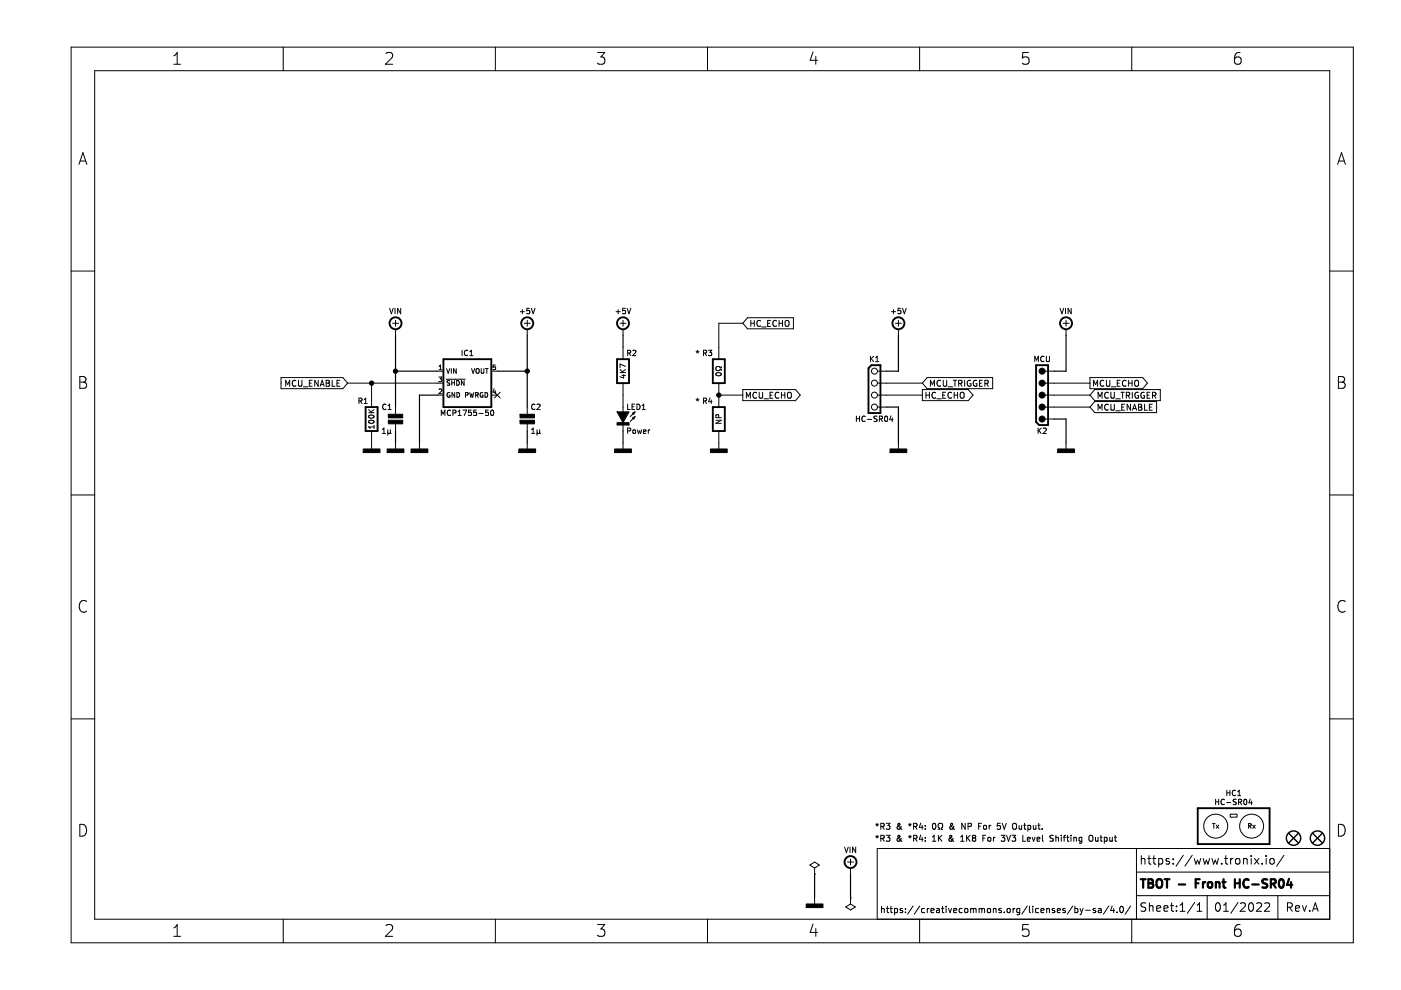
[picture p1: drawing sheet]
<svg xmlns="http://www.w3.org/2000/svg" width="297mm" height="210mm" viewBox="0 0 297 210" stroke-linecap="round" stroke-linejoin="round" font-family="sans-serif">
<path d="M.1 0h297v209.9h-297z" fill-rule="evenodd" fill="#fff" stroke="#fff" stroke-width=".21"/>
<g fill="none" stroke="#000" stroke-width=".21">
<path d="M15.1 10h271.8v189.9h-271.8zM20.1 15h261.8v179.9h-261.8zM36.9 11.8l.7-.7v2.5M36.9 13.6h1.4M60.1 10v5M81.8 11.4l.4-.3h.6a.68 .68 0 0 1 .3 1.1l-1.4 1.4h1.6M105 10v5M126.7 11.1h1.5l-.8 1a.68 .68 0 0 1 .8 .5v.5l-.2 .4-1 .1-.3-.2M150 10v5M172.4 11l-.6 1.8h1.5M173 12v1.6M195 10v5"/>
<path d="M218.1 11.1h-1.2l-.1 1.2 .3-.2 .8 .1 .3 .4-.1 .8-.4 .2h-.6l-.3-.2M240 10v5M262.9 11.1a.99 .99 0 0 0-1.2 1.1v.9l.3 .4 .7 .1 .3-.2 .2-.8-.3-.4-.7-.1-.5 .5M16.7 34.9l.9-2.5 .8 2.5M17 34.1h1.2M283.6 34.9l.8-2.5 .9 2.5M283.8 34.1h1.2M15.1 57.5h5M281.9 57.5h5M16.9 79.8h.9a.61 .61 0 0 1 .4 .6 .61 .61 0 0 1-.4 .6 .67 .67 0 0 1 .6 .6 .67 .67 0 0 1-.5 .7h-1zM82.6 65.4l.4 1.1 .4-1.1M83.2 68.5h1.3"/>
<path d="M83.8 65.4v1.1M83.9 67.9v1.3M83.9 69.8v1.3M85 65.4v1.1l-.7-1.1v1.1M92.7 78.7h1.3M93 79.9h.7l-.4 .4 .3 .1v.4h-.6M93.1 78.4h.6M93.1 77.7l.3-.3v1M94.7 78.1l.3 1 .4-1M95.7 78.1v1M96.7 78.1v1l-.5-1v1M98 74.3v1.1"/>
<path d="M99.2 74.4a.51 .51 0 0 0-.7 .4 .51 .51 0 0 0 .7 .5M99.6 75.4h.7M99.6 74.6l.3-.3v1.1M100 78.1l.3 1 .3-1M101 78.3l.2-.2 .3 .2 .1 .5-.1 .3-.5-.1zM102 78.1v.9l.2 .1 .4-.1v-.9M102.9 78.1h.6M103.2 78.1v1M104.2 78.7h1.2M105 77.4h-.4l-.1 .5 .5-.1v.5h-.5M110.3 66.1h.9M110.7 65.6v.9"/>
<path d="M111.2 68.5h1.2M111.8 67.9v1.3M111.8 69.8v1.3M112.3 65.4h-.6v.5h.5l.1 .5-.2 .1-.4-.1M112.7 65.4l.3 1.1 .4-1.1M130.6 66.1h.9M131.1 65.6v.9M131.5 68.5h1.2M131.5 79h1.1M131.5 78.3l.6 .7M131.8 79.6h.8M132.1 67.9v1.3"/>
<path d="M132.1 69.8v1.3M132.1 73.6v2.6M132.2 79.4v.7l-.8-.2M132.6 65.4h-.6v.5h.5l.1 .5-.2 .1-.4-.1M132.6 78.3l-.6 .5M132.6 77.7l-1.1-.5v.8M133 65.4l.4 1.1 .3-1.1M133.1 74.9l.5-.1 .1-.4-.6-.1v1.1M133.3 74.9l.4 .5M134.2 74.4l.4-.1 .2 .3-.7 .8h.7M147.6 74.5l.3 .1M147.9 74.3v.3"/>
<path d="M147.9 74.6l-.2 .2M147.9 74.6l.2 .2M148.2 74.5l-.3 .1M149.2 74.9l.5-.1 .1-.4-.6-.1v1.1M149.4 74.9l.4 .5M150.2 74.3h.7l-.4 .4 .4 .1v.5l-.2 .1-.5-.1M151.9 79.1a.55 .55 0 0 1 .6-.1 .55 .55 0 0 1 .4 .5 .56 .56 0 0 1-.7 .3 .56 .56 0 0 1-.4-.6zM152.9 77.7v.3h-.2a.49 .49 0 0 0-.7-.3 .49 .49 0 0 0-.2 .7l.6 .2 .5-.3v.3M157.5 68.5h-5.1v7.7M158.5 67.4h9.7v2.3h-9.7l-1-1.2zM159.2 68.5h.7M159.2 67.9v1.3"/>
<path d="M159.9 67.9v1.3M161.2 68.1a.56 .56 0 0 0-.7 .5 .56 .56 0 0 0 .7 .5M161.5 69.3h1M162.8 68.5h.4M163.4 67.9h-.6v1.3h.6M164.6 68.1a.56 .56 0 0 0-.8 .5 .56 .56 0 0 0 .8 .5M165.2 68.5h.7M165.2 67.9v1.3M165.9 67.9v1.3M166.5 68.1l.2-.2a.43 .43 0 0 1 .6 .5v.4a.42 .42 0 0 1-.4 .4 .42 .42 0 0 1-.5-.4zM184.6 75.5v1.2M184.7 76l.5 .7"/>
<path d="M185.2 75.5l-.6 .7M185.6 75.9l.4-.4v1.2M185.6 76.7h.7M186 78.7h1.9M189 66.1h.9M189.4 65.6v.9M189.8 68.5h1.3M190.5 67.9v1.3M190.5 69.8v1.3M191 65.4h-.6v.5h.5l.1 .5-.2 .1-.4-.1M191.4 65.4l.3 1.1 .4-1.1M219.4 76.7v-1.2l.4 .8 .3-.8v1.2"/>
<path d="M221.4 75.6a.51 .51 0 0 0-.8 .5 .51 .51 0 0 0 .8 .5M221.6 78.7h1.9M221.8 75.5v1l.3 .2 .4-.2v-1M224.8 65.4l.3 1.1 .4-1.1M225.4 68.5h1.3M225.9 65.4v1.1M226 67.9v1.3M226 69.8v1.3M227.1 65.4v1.1l-.6-1.1v1.1M283.8 79.8h.8a.61 .61 0 0 1 .5 .6 .61 .61 0 0 1-.5 .6 .67 .67 0 0 1 .6 .6 .67 .67 0 0 1-.5 .7h-.9zM16.9 81h.9M59.6 80.1h13.1l1 1.1-1 1.2h-13.1z"/>
<path d="M60.6 81.9v-1.3l.4 .9 .4-.9v1.3M62.7 80.8a.56 .56 0 0 0-.7 .5 .56 .56 0 0 0 .7 .5M63.3 80.6v1.1l.2 .2 .4-.1 .1-.1v-1.1M64.3 82h1M65.6 81.2h.4M66.2 80.6h-.6v1.3h.6M67.5 80.6v1.3l-.8-1.3v1.3M67.9 81.9l.4-1.3 .4 1.3M68 81.5h.6M69.2 81.2h.4M69.2 80.6h.4l.2 .3-.2 .3 .2 .2 .1 .3-.3 .2h-.4zM70.4 80.6v1.3h.6"/>
<path d="M71.4 81.2h.5M72.1 80.6h-.7v1.3h.7M73.7 81.2h20.3M76.1 85h.6v-.5l-.6-.1v1.2M76.4 85l.4 .6M77.2 84.7l.3-.3v1.2M77.2 85.6h.7M78.2 87.5h1.1M78.2 86.9l.6 .6M78.2 88.2a.56 .56 0 0 1 .7-.3 .56 .56 0 0 1 .3 .6 .56 .56 0 0 1-.6 .2 .56 .56 0 0 1-.4-.5zM78.3 89.2a.55 .55 0 0 1 .6-.2 .55 .55 0 0 1 .3 .6 .56 .56 0 0 1-.6 .2 .56 .56 0 0 1-.4-.5zM78.8 81.2v5.1"/>
<path d="M78.8 91.4v3.8M79.3 90.2v.6M79.3 90.5h-1.1l.3 .3M79.3 86.9l-.7 .4M81.1 91.9h.6M81.1 91.1l.3-.3v1.1M81.8 85.8a.51 .51 0 0 0-.7 .5 .51 .51 0 0 0 .7 .4M82.2 91.7l.2 .2 .4-.2M82.2 91.1v1.2M82.3 86.8h.6M82.3 86l.3-.3v1.1M82.8 91.7l.1 .2"/>
<path d="M82.8 91.1v.6M83.9 86.3v1.9M83.9 89.5v1.9M83.9 93.9v1.3M88.9 93.9v1.3M92.7 83.8h1.3M93.1 82.6l.4-.1 .2 .3-.7 .7h.7M93.6 88.1v-1.1l.3 .8 .4-.8v1.1M94.6 80.4h4M95.4 83.3a.45 .45 0 0 0-.6 .4 .45 .45 0 0 0 .6 .4v-.3h-.2M95.4 80.7l-.6 .1a.42 .42 0 0 0 .5 .5v.3h-.5M95.5 87.1a.51 .51 0 0 0-.7 .4 .51 .51 0 0 0 .7 .5"/>
<path d="M95.8 80.7v1M95.8 81.2h.6M96 87.6l.6-.1v-.4l-.6-.1v1.1M96.4 80.7v1M96.4 83.2v1l-.6-1v1M96.8 80.7a.5 .5 0 0 1 .6 .5 .5 .5 0 0 1-.6 .5zM96.9 83.2a.5 .5 0 0 1 .6 .5 .5 .5 0 0 1-.6 .5zM97.1 88.1h.7M97.1 87.3l.4-.3v1.1M98.2 87h.7l-.5 1.1M98.4 80.7v1l-.6-1v1M98.7 83.7h.5v-.4l-.5-.1v1"/>
<path d="M99.6 83.2l.2 1 .2-.7 .2 .7 .3-1M99.9 87h-.5l-.1 .5 .6-.1v.6l-.2 .1-.4-.1M100.8 83.7h.5l.1-.4-.6-.1v1M101 87h-.5l-.1 .5 .6-.1v.6l-.2 .1-.4-.1M101.1 83.7l.3 .5M101.6 87.7h.8M102.4 83.3a.45 .45 0 0 0-.6 .4 .45 .45 0 0 0 .6 .4v-.3h-.2M102.8 83.2a.5 .5 0 0 1 .6 .5 .5 .5 0 0 1-.6 .5zM103.5 87h-.5l-.1 .5 .6-.1v.6l-.1 .1-.5-.1M104.1 87.1l.2-.1a.61 .61 0 0 1 .4 .5 .61 .61 0 0 1-.4 .6l-.3-.4zM104.2 83.8h1.2M104.8 82.4l-.3 .7h.6"/>
<path d="M104.8 83.2l1.2 1.2M105 82.8v.7M106 83.2l-1.2 1.2M111.8 86.3v1.9M111.8 89.5v1.9M111.8 93.9v1.3M112.7 91.9h.7M112.7 91.1l.3-.3v1.1M113.4 85.8a.51 .51 0 0 0-.7 .5 .51 .51 0 0 0 .7 .4M113.9 85.8l.4-.1 .2 .3-.7 .8h.7M113.9 91.7l.1 .2 .4-.2M113.9 91.1v1.2"/>
<path d="M114.4 91.7l.2 .2M114.4 91.1v.6M132.1 81.2v6.4M132.1 90.1v1.3M132.1 93.9v1.3M133.1 85.7v1.1h.5M133.1 91.4l.5-.1 .1-.4-.6-.1v1.1M134 86.2h.4M134.1 88.6l.5-.3-.2 .5zM134.1 87.6l.5-.3-.2 .5zM134.2 91.3l.2-.2 .3 .2v.6l-.5-.1zM134.6 85.7h-.6v1.1h.6"/>
<path d="M134.6 88.3l-1 1.1M134.6 87.3l-1 1M135 85.7a.58 .58 0 0 1 .7 .6 .58 .58 0 0 1-.7 .5zM135.2 91.1l.2 .8 .2-.5 .2 .5 .2-.8M136.1 86.8h.7M136.1 86l.4-.3v1.1M136.4 91.5l.6-.1-.1-.2-.3-.1-.2 .2 .1 .6h.4M137.5 91.1v.8M137.8 91.1l-.3 .3M147.6 84.6l.3 .1M147.9 84.4v.3M147.9 84.7l-.2 .3"/>
<path d="M147.9 84.7l.2 .3M148.2 84.6l-.3 .1M149.2 85h.5l.1-.5-.6-.1v1.2M149.4 85l.4 .6M150.5 84.4l-.3 .8h.8M150.8 84.8v.8M151.8 89.1h1.1l-1.1 .7h1.1M152.4 88.5l-.1-.5-.4-.1-.1 .6h1.1M152.4 81.2v5.1M152.4 91.4v3.8M152.4 83.8h5.1M157.5 82.6h11.2l1 1.2-1 1.1h-11.2z"/>
<path d="M158.2 84.4v-1.2l.5 .9 .4-.9v1.2M160.4 83.3a.56 .56 0 0 0-.8 .5 .56 .56 0 0 0 .8 .5M161 83.2v1l.2 .2h.2l.3-.2v-1M162 84.6h1M163.3 83.8h.4M163.9 83.2h-.6v1.2h.6M165.1 83.3a.56 .56 0 0 0-.8 .5 .56 .56 0 0 0 .8 .5M165.7 83.8h.7M165.7 83.2v1.2M166.4 83.2v1.2M167.1 83.2h.1a.43 .43 0 0 1 .6 .4v.4a.42 .42 0 0 1-.4 .5 .42 .42 0 0 1-.5-.5zM181.6 88.2v1.2"/>
<path d="M181.6 88.8h.6M182.2 88.2v1.2M183.4 88.3a.51 .51 0 0 0-.7 .5 .51 .51 0 0 0 .7 .5M183.9 88.9h.9M186 88.3h-.7v.4l.5 .2 .2 .3-.3 .2-.4-.1M186 81.2h9.6M186 83.8h9.6M186 86.3h1.9M186.4 88.8h.6v-.5l-.6-.1v1.2M186.7 88.8l.4 .6M187.6 88.3l.2-.1a.61 .61 0 0 1 .4 .6 .61 .61 0 0 1-.4 .6l-.3-.5zM188.9 88.2l-.3 .8h.7"/>
<path d="M189.2 88.6v.8M190.5 93.9v1.3M195.6 82.6h9.7l1 1.2-1 1.1h-9.7zM196.3 83.8h.7M196.3 83.2v1.2M196.6 80.1h13.9v2.3h-13.9l-1-1.2zM197 83.2v1.2M197.3 81.9v-1.3l.4 .9 .4-.9v1.3M198.4 83.3a.56 .56 0 0 0-.8 .5 .56 .56 0 0 0 .8 .5M198.6 84.6h1M199.4 80.8a.56 .56 0 0 0-.7 .5 .56 .56 0 0 0 .7 .5M199.9 83.8h.4"/>
<path d="M200 80.6v1.1l.2 .2h.3l.2-.2v-1.1M200.5 83.2h-.6v1.2h.6M201 82h1M201.8 83.3a.56 .56 0 0 0-.8 .5 .56 .56 0 0 0 .8 .5M202.1 80.6h.7M202.3 83.8h.7M202.3 83.2v1.2M202.5 80.6v1.3M203 83.2v1.2M203.3 81.3l.6-.1v-.4l-.6-.2v1.3M203.6 81.3l.4 .6M203.8 83.2h.1a.43 .43 0 0 1 .5 .4v.4a.42 .42 0 0 1-.4 .5 .42 .42 0 0 1-.4-.5z"/>
<path d="M204.5 80.6v1.3M205.8 80.7a.58 .58 0 0 0-.7 .6 .58 .58 0 0 0 .8 .5v-.4h-.3M207.1 80.7a.58 .58 0 0 0-.8 .6 .58 .58 0 0 0 .8 .5v-.4h-.2M207.7 81.2h.4M208.3 80.6h-.6v1.3h.6M208.8 81.3l.6-.1 .1-.4-.7-.2v1.3M209.1 81.3l.4 .6M220.1 90.8v1.1M220.3 91.3l.5 .6M220.8 90.8l-.7 .6M221.2 90.9l.4-.1 .2 .3-.7 .8h.7M221.6 81.2h9.5"/>
<path d="M221.6 83.8h9.5M221.6 86.3h9.5M221.6 88.8h1.9M226 93.9v1.3M231.1 80.1h11.2l1 1.1-1 1.2h-11.2zM231.9 81.9v-1.3l.4 .9 .4-.9v1.3M232.1 85.1h13.1v2.4h-13.1l-1-1.2zM232.1 82.6h13.9v2.3h-13.9l-1-1.1zM232.8 84.4v-1.2l.4 .9 .5-.9v1.2M232.8 87v-1.3l.4 .9 .5-.9v1.3M234 80.8a.56 .56 0 0 0-.8 .5 .56 .56 0 0 0 .8 .5M234.6 80.6v1.1l.2 .2h.3l.2-.2v-1.1"/>
<path d="M235 83.3a.56 .56 0 0 0-.8 .5 .56 .56 0 0 0 .8 .5M235 85.8a.56 .56 0 0 0-.8 .5 .56 .56 0 0 0 .8 .6M235.5 83.2v1l.3 .2h.2l.3-.2v-1M235.5 85.7v1l.3 .3h.2l.3-.3v-1M235.6 82h1M236.6 84.6h.9M236.6 87.1h.9M236.9 81.2h.4M237.5 80.6h-.6v1.3h.6M237.6 83.2h.8M237.8 86.3h.5M238 83.2v1.2"/>
<path d="M238.4 85.7h-.6v1.3h.6M238.8 80.8a.56 .56 0 0 0-.8 .5 .56 .56 0 0 0 .8 .5M238.8 83.8h.6l.1-.5-.7-.1v1.2M239.1 83.8l.4 .6M239.3 81.2h.7M239.3 80.6v1.3M239.7 85.7v1.3l-.7-1.3v1.3M240 80.6v1.3M240.1 83.2v1.2M240.1 87l.4-1.3 .5 1.3M240.2 86.6h.7M240.6 80.8l.3-.2a.43 .43 0 0 1 .5 .5v.4a.42 .42 0 0 1-.4 .4 .42 .42 0 0 1-.4-.4z"/>
<path d="M241.3 83.2a.58 .58 0 0 0-.7 .6 .58 .58 0 0 0 .8 .5v-.4h-.2M241.4 86.3h.4M241.4 85.7h.4l.3 .2-.3 .4 .3 .1v.3l-.2 .3h-.5zM242.6 83.2a.58 .58 0 0 0-.7 .6 .58 .58 0 0 0 .8 .5v-.4h-.3M242.7 85.7v1.3h.6M243.2 83.8h.4M243.7 86.3h.4M243.8 83.2h-.6v1.2h.6M244.3 85.7h-.6v1.3h.6M244.4 83.8h.6v-.5l-.6-.1v1.2M244.7 83.8l.4 .6M283.8 81h.8"/>
<path d="M15.1 104.9h5M281.9 104.9h5M18.4 127.5a1 1 0 0 0-1.3 0 1 1 0 0 0-.3 1.2 .94 .94 0 0 0 .5 1 .94 .94 0 0 0 1.1-.1M285.2 127.5a1 1 0 0 0-1.2 0 1 1 0 0 0-.3 1.2 .94 .94 0 0 0 .4 1 .94 .94 0 0 0 1.1-.1M15.1 152.4h5M281.9 152.4h5M16.9 174.8a1.32 1.32 0 0 1 1.4 .8 1.32 1.32 0 0 1-.4 1.6l-1 .1zM179.1 179.6l.4 1.2 .3-1.2M180.2 179.6v1.2M181.4 179.6v1.2l-.6-1.2v1.2M185.7 177.3l.3 .1M185.7 174.7l.3 .2"/>
<path d="M186 174.6v.3M186 177.1v.3M186 177.4l-.2 .2M186 177.4l.1 .2M186 174.9l-.2 .2M186 174.9l.1 .2M186.3 177.3l-.3 .1M186.3 174.7l-.3 .2M186.8 175.2h.6v-.5l-.6-.1v1.2M186.8 177.8l.6-.1v-.5l-.6-.1v1.3M187.1 177.8l.4 .6M187.1 175.2l.4 .6"/>
<path d="M187.9 174.6h.8l-.4 .4 .3 .2v.5l-.2 .1-.5-.1M187.9 177.1h.8l-.4 .5 .3 .1v.5l-.2 .2-.5-.2M191 175.2l-.2 .5a.34 .34 0 0 1-.5 0 .34 .34 0 0 1 0-.5l.5-.4-.2-.2h-.2a1.21 1.21 0 0 0 .8 1.2M191 177.7l-.2 .5a.34 .34 0 0 1-.5 .1 .34 .34 0 0 1 0-.5l.5-.5-.2-.2-.2 .1a1.21 1.21 0 0 0 .8 1.2M192.6 177.3l.3 .1M192.6 174.7l.3 .2M192.9 174.6v.3M192.9 177.1v.3M192.9 177.4l-.2 .2M192.9 177.4l.2 .2M192.9 174.9l-.2 .2M192.9 174.9l.2 .2"/>
<path d="M193.2 177.3l-.3 .1M193.2 174.7l-.3 .2M193.7 177.8l.6-.1 .1-.5-.7-.1v1.3M193.7 175.2h.6l.1-.5-.7-.1v1.2M194 177.8l.4 .6M194 175.2l.4 .6M195.2 177l-.3 .9h.8M195.2 174.5l-.3 .9h.8M195.5 175v.8M195.5 177.5v.9M196.2 175.7v.1M196.2 178.2v.2"/>
<path d="M196.2 175v.2M196.2 177.6v.1M197.7 178.4h.7M197.7 177.5l.4-.4v1.3M197.8 174.7l.2-.1a.68 .68 0 0 1 .4 .6 .68 .68 0 0 1-.4 .6l-.3-.5zM198.9 175.8h.3v-.2a.54 .54 0 0 1-.3-.8 .54 .54 0 0 1 .8-.2l.2 .6-.3 .4v.2h.3M199 177.1v1.3M199.1 177.6l.6 .8M199.7 177.1l-.7 .7M202 177.7l-.2 .5a.34 .34 0 0 1-.5 .1 .34 .34 0 0 1 0-.5l.5-.5-.2-.2-.2 .1a1.21 1.21 0 0 0 .8 1.2M202.2 175.2l-.2 .5a.34 .34 0 0 1-.5 0 .34 .34 0 0 1 0-.5l.5-.4-.2-.2h-.2a1.21 1.21 0 0 0 .8 1.2M203.7 178.4h.7"/>
<path d="M203.7 177.5l.3-.4v1.3M204.6 174.6v1.2l-.7-1.2v1.2M204.9 177.1v1.3M205.1 177.6l.6 .8M205.2 175.2h.7v-.5l-.7-.1v1.2M205.7 177.1l-.8 .7M206.4 177.6l-.2-.2 .2-.3h.2l.3 .2-.3 .3M206.4 177.6l-.2 .3v.2l.2 .3h.2l.3-.3-.1-.3-.2-.2M206.4 177.6h.2M207.5 175.2h.4M208.1 174.6h-.6v1.2M208.4 177.7h.4"/>
<path d="M208.6 175h.3l.3 .2v.4l-.3 .2-.4-.2zM209 177.1h-.6v1.3M209.5 177.6l.2-.1 .3 .1v.7l-.5-.1zM209.7 175v.8M210.1 175l-.4 .2M210.6 177.5v.9M211 177.5l-.4 .3M212.1 174.6h-.6l-.1 .6 .6-.1 .1 .6-.2 .1-.5-.1M212.3 177.1h.7l-.4 .5 .4 .1v.5l-.2 .2-.5-.2M212.5 174.6l.4 1.2 .4-1.2M213.4 177.1l.4 1.3 .5-1.3M214.6 177.1h.7l-.4 .5 .4 .1v.5l-.2 .2-.5-.2"/>
<path d="M214.7 174.7l.3-.1a.43 .43 0 0 1 .5 .4v.4a.42 .42 0 0 1-.4 .4 .42 .42 0 0 1-.4-.4zM216.1 175v.8l.5-.1M216.6 175v.8M216.9 177.1v1.3h.6M217 175h.5M217.2 174.6v1l.3 .2M217.8 177.9l.6-.1v-.2l-.4-.1-.2 .2 .1 .6h.5M217.9 175h.4l.2 .2-.1 .6h-.5M217.9 175v1.3M218.8 177.5l.3 .9 .4-.9M219.1 175v.8l.5-.1M219.6 175v.8"/>
<path d="M219.9 177.9l.6-.1-.1-.2-.3-.1-.2 .2v.6h.5M220.1 175h.4M220.2 174.6v1l.3 .2M221 175.7v.1M221 177.1v1.1l.2 .2M223.3 177.2l-.5-.1-.2 .2 .1 .3 .6 .3v.3l-.7 .1M223.9 177.6h.4l.1 .8M223.9 177.1v1.3M225 177.1v.1M225 177.5v.9M225.4 177.5h.5M225.9 177.1l-.3 .2v1.1"/>
<path d="M226.2 177.5h.4M226.3 177.1v1.1l.3 .2M227.1 177.1v.1M227.1 177.5v.9M227.7 177.6h.5v.8M227.7 177.5v.9M229.4 177.6l-.4-.1-.2 .3 .1 .5h.5M229.4 177.5v1.1l-.3 .2-.3-.1M230.9 177.3l.3-.2a.43 .43 0 0 1 .5 .4v.4a.42 .42 0 0 1-.4 .5 .42 .42 0 0 1-.4-.5zM232.3 177.5v.8l.5-.1M232.8 177.5v.9M233.2 177.5h.5"/>
<path d="M233.4 177.1v1.1l.3 .2M234.1 177.6l.4-.1 .2 .3-.1 .5h-.5M234.1 177.5v1.3M235.3 177.5v.8l.5-.1M235.8 177.5v.9M236.3 177.5h.4M236.4 177.1v1.1l.3 .2M241 179.9v15M257.1 174.6h.5M257.3 174.6v1M257.7 169.5v1.1M257.7 170h.7"/>
<path d="M257.9 174.9l.5 .7M258.4 169.5v1.1M258.4 174.9l-.5 .7M259.6 169.6a.51 .51 0 0 0-.7 .4 .51 .51 0 0 0 .7 .5M260.1 170.2h.9M260.1 167.6v1.1M260.1 168.1h.7M260.8 167.6v1.1M260.9 172.6h1.3l.1 .5-.1 .2h-1.3l-.1-.2zM262 167.7a.51 .51 0 0 0-.7 .4 .51 .51 0 0 0 .7 .5M262.1 169.5l-.6 .1v.3l.5 .2 .1 .3-.2 .2-.4-.1M262.4 167.9l.3-.3v1.1"/>
<path d="M262.4 168.7h.7M262.6 170.1l.5-.1 .1-.4-.6-.1v1.1M262.9 170.1l.4 .5M263.8 169.6l.2-.1a.61 .61 0 0 1 .4 .5 .61 .61 0 0 1-.4 .6l-.3-.4zM264.7 175.1h.5v-.4l-.5-.1v1M264.9 175.1l.4 .5M265.1 169.4l-.3 .8h.7M265.3 169.8v.8M265.6 174.9l.5 .7M266.1 174.9l-.5 .7M281.9 179.9h-95.9v15M283.8 174.8a1.32 1.32 0 0 1 1.4 .8 1.32 1.32 0 0 1-.5 1.6l-.9 .1z"/>
<path d="M36.9 198.5h1.4M36.9 196.7l.7-.7v2.5M60.1 194.9v5M81.8 196.3l.4-.3h.6a.68 .68 0 0 1 .3 1.1l-1.4 1.4h1.6M105 194.9v5M126.7 196h1.5l-.8 1a.68 .68 0 0 1 .8 .5v.6l-.2 .3-1 .1-.3-.2M150 194.9v5M171.7 183.4l1-.6 1 .6-1 .6zM172.4 195.9l-.6 1.8h1.5M172.7 185.3h.1M172.7 184v1.3M172.7 190.4v1.3"/>
<path d="M173 196.9v1.6M179.3 192.3l1-.6 1 .6-1 .6zM179.7 182.8h1.3M180.3 190.4h.1M180.3 182.1v1.3M180.3 184v1.3M180.3 190.4v1.3M186.9 192.2v1.3M186.9 192.7h.5l.1 .8M187.9 192.6h.5M188.1 192.2v1.1l.3 .2M188.7 192.6h.5"/>
<path d="M188.9 192.2v1.1l.3 .2M189.7 192.7l.4-.1 .2 .3-.1 .5h-.5M189.7 192.6v1.4M191.3 192.7l-.3-.1-.2 .2 .1 .2 .4 .1v.3h-.5M192 193.4v.1M192 192.7v.1M193.6 192.1l-1.2 1.7M195 194.9v5M195 192.1l-1.2 1.7M196 192.7l-.4-.1-.2 .3 .1 .5h.5M196.6 192.6v.9M197 192.6l-.4 .3"/>
<path d="M197.4 193.1l.6-.2v-.2l-.4-.1-.2 .2v.6h.6M198.6 192.7h.5l.1 .8M199.2 192.9l-.5 .1-.2 .2 .2 .3 .5-.1M199.6 192.6h.5M199.8 192.2v1.1l.3 .2M200.6 192.2v.1M200.6 192.6v.9M201.1 192.6l.3 .9 .3-.9M202.2 193.1l.6-.2v-.2l-.4-.1-.2 .2 .1 .6h.5M204 192.7l-.4-.1-.2 .3 .1 .5h.5M204.6 192.7l.2-.1 .4 .1v.6l-.1 .1h-.5zM205.8 192.7l.4-.1 .2 .2"/>
<path d="M205.8 192.6v.9M206.4 192.8l.2-.2 .3 .1 .1 .8M206.4 192.8v.7M207.6 192.7l.4-.1 .2 .2M207.6 192.6v.9M208.2 192.8l.2-.2 .3 .1 .1 .8M208.2 192.8v.7M209.4 192.7l.2-.1 .4 .1v.6l-.1 .1h-.5zM210.6 192.7h.5l.1 .8M210.6 192.6v.9M212.3 192.7l-.3-.1-.2 .2v.2l.5 .1v.3h-.5M212.9 193.4v.1"/>
<path d="M213.6 192.7l.2-.1 .3 .1 .1 .6-.1 .1h-.5zM214.8 192.6v.9M215.2 192.6l-.4 .3M216.2 192.7l-.4-.1-.2 .3 .1 .5h.5M216.2 192.6v1.1l-.3 .3-.3-.1M217.8 192.1l-1.1 1.7M218.1 196h-1.2l-.1 1.2 .3-.2 .8 .1 .3 .4-.1 .8-.4 .2h-.6l-.3-.2M218.3 192.2v1.1l.2 .2M219 192.2v.1M219 192.6v.9M220.2 192.7l-.4-.1-.3 .3 .2 .5h.5M220.7 193.1l.6-.2v-.2l-.4-.1-.2 .2 .1 .6h.5"/>
<path d="M221.9 192.7h.5l.1 .8M221.9 192.6v.9M223.6 192.7l-.3-.1-.2 .2v.2l.5 .1v.3h-.5M224.2 193.1l.6-.2-.1-.2-.3-.1-.2 .2v.6h.5M225.8 192.7l-.3-.1-.2 .2 .1 .2 .4 .1v.3h-.5M227.4 192.1l-1.1 1.7M227.9 192.7l.4-.1 .2 .3-.1 .5h-.5M227.9 192.2v1.3M229 192.6l.3 .9M229.3 193.5l-.3 .5M229.6 192.6l-.3 .9M230.1 193h1.1"/>
<path d="M232.3 192.7l-.4-.1-.1 .2v.2l.5 .1v.3h-.5M232.9 192.7h.5l.1 .8M233.5 192.9l-.5 .1-.2 .2 .2 .3 .5-.1M235.1 192.1l-1.2 1.7M235.8 192.1l-.3 1h.8M236.1 192.6v.9M236.8 193.4v.1M237.5 192.3l.2-.1a.72 .72 0 0 1 .5 .6 .72 .72 0 0 1-.5 .7l-.3-.5zM239.7 192.1l-1.1 1.7M240 194.9v5M241 189.9h40.9M241 184.9h40.9"/>
<path d="M242 181.4v1.8M242 182.2l.2-.2 .5 .1 .1 1.1M242.9 191.5l-.7-.1-.2 .2v.5l.8 .3 .1 .5-.3 .3-.7-.1M243.4 182h.6M243.6 181.4v1.6l.4 .2M243.7 192.2l.3-.2 .4 .1 .1 1.1M243.7 191.4v1.8M244.4 182h.7M244.6 181.4v1.6l.5 .2M245.2 192.6l.9-.2-.1-.3-.5-.1-.3 .3 .1 .8h.7M245.7 182.1l.5-.1 .3 .4v.5l-.1 .2h-.7M245.7 182v1.8"/>
<path d="M246.8 192.6l.8-.2v-.3l-.6-.1-.2 .3 .1 .8h.7M247.9 182.1l-.4-.1-.3 .3 .1 .2 .6 .2v.4h-.7M248.2 192h.6M248.4 191.4v1.6l.4 .2M248.7 183v.2M248.7 182.1v.2M249.4 193v.2M249.4 192.1v.2M250.2 191.9l.5-.5v1.8M250.2 193.2h1M250.9 181.3l-1.6 2.3M252.8 181.3l-1.6 2.3"/>
<path d="M253.2 182l.3 1.2 .4-.8 .3 .8 .4-1.2M253.3 191.3l-1.6 2.3M253.8 191.9l.5-.5v1.8M253.8 193.2h1M255.1 182l.3 1.2 .4-.8 .3 .8 .4-1.2M255.9 189.9v5M257 182l.3 1.2 .4-.8 .3 .8 .3-1.2M257.9 191.6l.2-.2a.98 .98 0 0 1 .7 .8 .98 .98 0 0 1-.3 .9l-.2 .1a.97 .97 0 0 1-.4-1.6zM259 183v.2M259.4 193.2h1M259.4 191.9l.5-.5v1.8M259.6 182h.7"/>
<path d="M259.9 181.4v1.6l.4 .2M260.9 182v1.2M261.4 182l-.3 .1-.2 .3M262 182.2l.3-.2 .5 .2 .1 .7-.2 .2-.4 .1-.3-.2zM262.5 191.3l-1.5 2.3M262.9 196a.99 .99 0 0 0-1.2 1.1v1l.3 .3 .7 .1 .3-.2 .2-.8-.3-.4-.7-.1-.5 .5M263 191.6l.7-.2 .3 .2v.3l-1.1 1.3h1.1M263.7 182.2l.2-.2 .4 .1 .1 1.1M263.7 182v1.2M264.9 191.6l.3-.2a.98 .98 0 0 1 .7 .8 .98 .98 0 0 1-.4 .9l-.2 .1a.97 .97 0 0 1-.4-1.6zM265.3 181.4v.2M265.3 182v1.2"/>
<path d="M266 182l.9 1.2M266.4 191.6l.7-.2 .3 .2 .1 .3-1.1 1.3h1.1M266.9 182l-.9 1.2M267.6 183v.2M268.2 191.6l.6-.2 .3 .2 .1 .3-1.1 1.3h1.1M268.5 181.4v.2M268.5 182v1.2M269.3 182.2l.3-.2 .5 .2 .1 .7-.2 .2-.4 .1-.3-.2zM270.9 189.9v5M272.2 181.3l-1.5 2.3M273 192.4l.8-.1 .2-.3-.1-.4-.3-.2h-.6v1.8M273.4 192.4l.6 .8"/>
<path d="M274.7 192.6l.8-.2-.1-.3-.5-.1-.2 .3 .1 .8h.6M276.1 192l.5 1.2 .4-1.2M277.7 193v.2M278.3 193.2l.6-1.8 .6 1.8M278.4 192.7h.9"/>
<circle cx="185.4" cy="78.7" r=".63"/>
<circle cx="185.4" cy="86.3" r=".63"/>
<circle cx="185.4" cy="81.2" r=".63"/>
<circle cx="185.4" cy="83.8" r=".63"/>
<circle cx="257.8" cy="175.2" r="2.54"/>
<circle cx="265.4" cy="175.2" r="2.54"/>
</g>
<g fill="none" stroke="#000" stroke-width=".47">
<path d="M241.9 186.4h1M242.4 186.4v1.8M243.5 186.4h.6l.2 .2 .1 .3-.3 .4a.48 .48 0 0 1 .4 .4 .48 .48 0 0 1-.3 .5h-.7zM243.5 187.3h.6M245.3 186.7a.6 .6 0 0 1 .7-.3 .6 .6 0 0 1 .4 .6v.6a.6 .6 0 0 1-.6 .6 .6 .6 0 0 1-.6-.6zM246.9 186.4h1M247.4 186.4v1.8M249.9 187.5h1.4M253.5 187.3h.6M254.4 186.4h-.9v1.8M255.1 187v1.2M255.6 187l-.4 .1-.1 .3"/>
<path d="M256.3 187.1l.4-.1 .3 .4v.5l-.3 .3-.4-.1-.2-.2v-.5zM257.8 187.2l.2-.2 .5 .1 .1 1.1M257.8 187v1.2M259.2 187h.6M259.4 186.4v1.6l.4 .2M261.8 187.3h1M261.8 186.4v1.8M262.8 186.4v1.8M264.7 186.6a.72 .72 0 0 0-.9 0 .72 .72 0 0 0-.2 .8 .67 .67 0 0 0 .4 .7 .67 .67 0 0 0 .7-.1M265.5 187.5h1.4M268.7 186.5l-.7-.1-.3 .2v.5l.8 .3 .2 .5-.4 .3-.7-.1M269.4 187.4l.9-.1 .2-.3-.1-.4-.3-.2h-.7v1.8"/>
<path d="M269.9 187.4l.6 .8M271.3 186.6l.3-.2a.98 .98 0 0 1 .7 .8 .98 .98 0 0 1-.4 .9l-.1 .1a.97 .97 0 0 1-.5-1.6zM273.3 186.3l-.4 1.3h1.1M273.7 187v1.2"/>
</g>
<g fill="none" stroke="#000" stroke-width=".4">
<path d="M94 76.2h10.2v10.1h-10.2zM130.8 76.2h2.6v5h-2.6zM151.1 76.2h2.6v5h-2.6zM184.1 78.1l.7-.7h1.9v10.2h-2.6zM219.7 77.4h2.5v12.7h-1.9l-.6-.6zM77.5 86.3h2.6v5.1h-2.6zM151.1 86.3h2.6v5.1h-2.6zM253.9 171.4h15.3v7.6h-15.3z"/>
<circle cx="83.9" cy="68.5" r="1.27"/>
<circle cx="111.8" cy="68.5" r="1.27"/>
<circle cx="132.1" cy="68.5" r="1.27"/>
<circle cx="190.5" cy="68.5" r="1.27"/>
<circle cx="226" cy="68.5" r="1.27"/>
<circle cx="180.3" cy="182.8" r="1.27"/>
</g>
<g fill="#000" stroke="#000" stroke-width=".21">
<path d="M130.8 87.3h2.6l-1.3 2.3z"/>
<path d="M77 95.2h3.6v.8h-3.6z" fill-rule="evenodd"/>
<path d="M82.1 95.2h3.5v.8h-3.5z" fill-rule="evenodd"/>
<path d="M82.3 89.1h3.1v.8h-3.1z" fill-rule="evenodd"/>
<path d="M82.3 87.8h3.1v.8h-3.1z" fill-rule="evenodd"/>
<path d="M87.2 95.2h3.5v.8h-3.5z" fill-rule="evenodd"/>
<path d="M110 95.2h3.6v.8h-3.6z" fill-rule="evenodd"/>
<path d="M110.3 89.1h3v.8h-3z" fill-rule="evenodd"/>
<path d="M110.3 87.8h3v.8h-3z" fill-rule="evenodd"/>
<path d="M130.3 95.2h3.6v.8h-3.6z" fill-rule="evenodd"/>
<path d="M130.8 89.6h2.6v.5h-2.6z" fill-rule="evenodd"/>
<path d="M150.6 95.2h3.6v.8h-3.6z" fill-rule="evenodd"/>
<path d="M188.7 95.2h3.6v.8h-3.6z" fill-rule="evenodd"/>
<path d="M224.2 95.2h3.6v.8h-3.6z" fill-rule="evenodd"/>
<path d="M170.9 191.7h3.6v.7h-3.6z" fill-rule="evenodd"/>
<circle cx="83.9" cy="78.7" r=".46"/>
<circle cx="111.8" cy="78.7" r=".46"/>
<circle cx="220.9" cy="78.7" r=".63"/>
<circle cx="78.8" cy="81.2" r=".46"/>
<circle cx="152.4" cy="83.8" r=".46"/>
<circle cx="220.9" cy="83.8" r=".63"/>
<circle cx="220.9" cy="86.3" r=".63"/>
<circle cx="220.9" cy="81.2" r=".63"/>
<circle cx="220.9" cy="88.8" r=".63"/>
</g>
<g fill="none" stroke="#000" stroke-width=".3">
<path d="M273.2 176.7l2.1 2M275.3 176.7l-2.1 2M278.3 176.7l2 2M280.3 176.7l-2 2"/>
<circle cx="274.3" cy="177.7" r="1.52"/>
<circle cx="279.3" cy="177.7" r="1.52"/>
</g>
<g fill="none" stroke="#000" stroke-width=".25">
<path d="M83.9 71.1v15.2M83.9 78.7h8.8M105.4 78.7h6.4M111.8 71.1v15.2M132.1 71.1v2.5M190.5 71.1v7.6h-2.6M226 71.1v7.6h-2.5M83.9 91.4v2.5M92.7 83.8h-3.8v10.1M111.8 91.4v2.5M132.1 91.4v2.5M187.9 86.3h2.6v7.6"/>
<path d="M223.5 88.8h2.5v5.1M172.7 185.3v5.1M180.3 185.3v5.1"/>
</g>
</svg>
